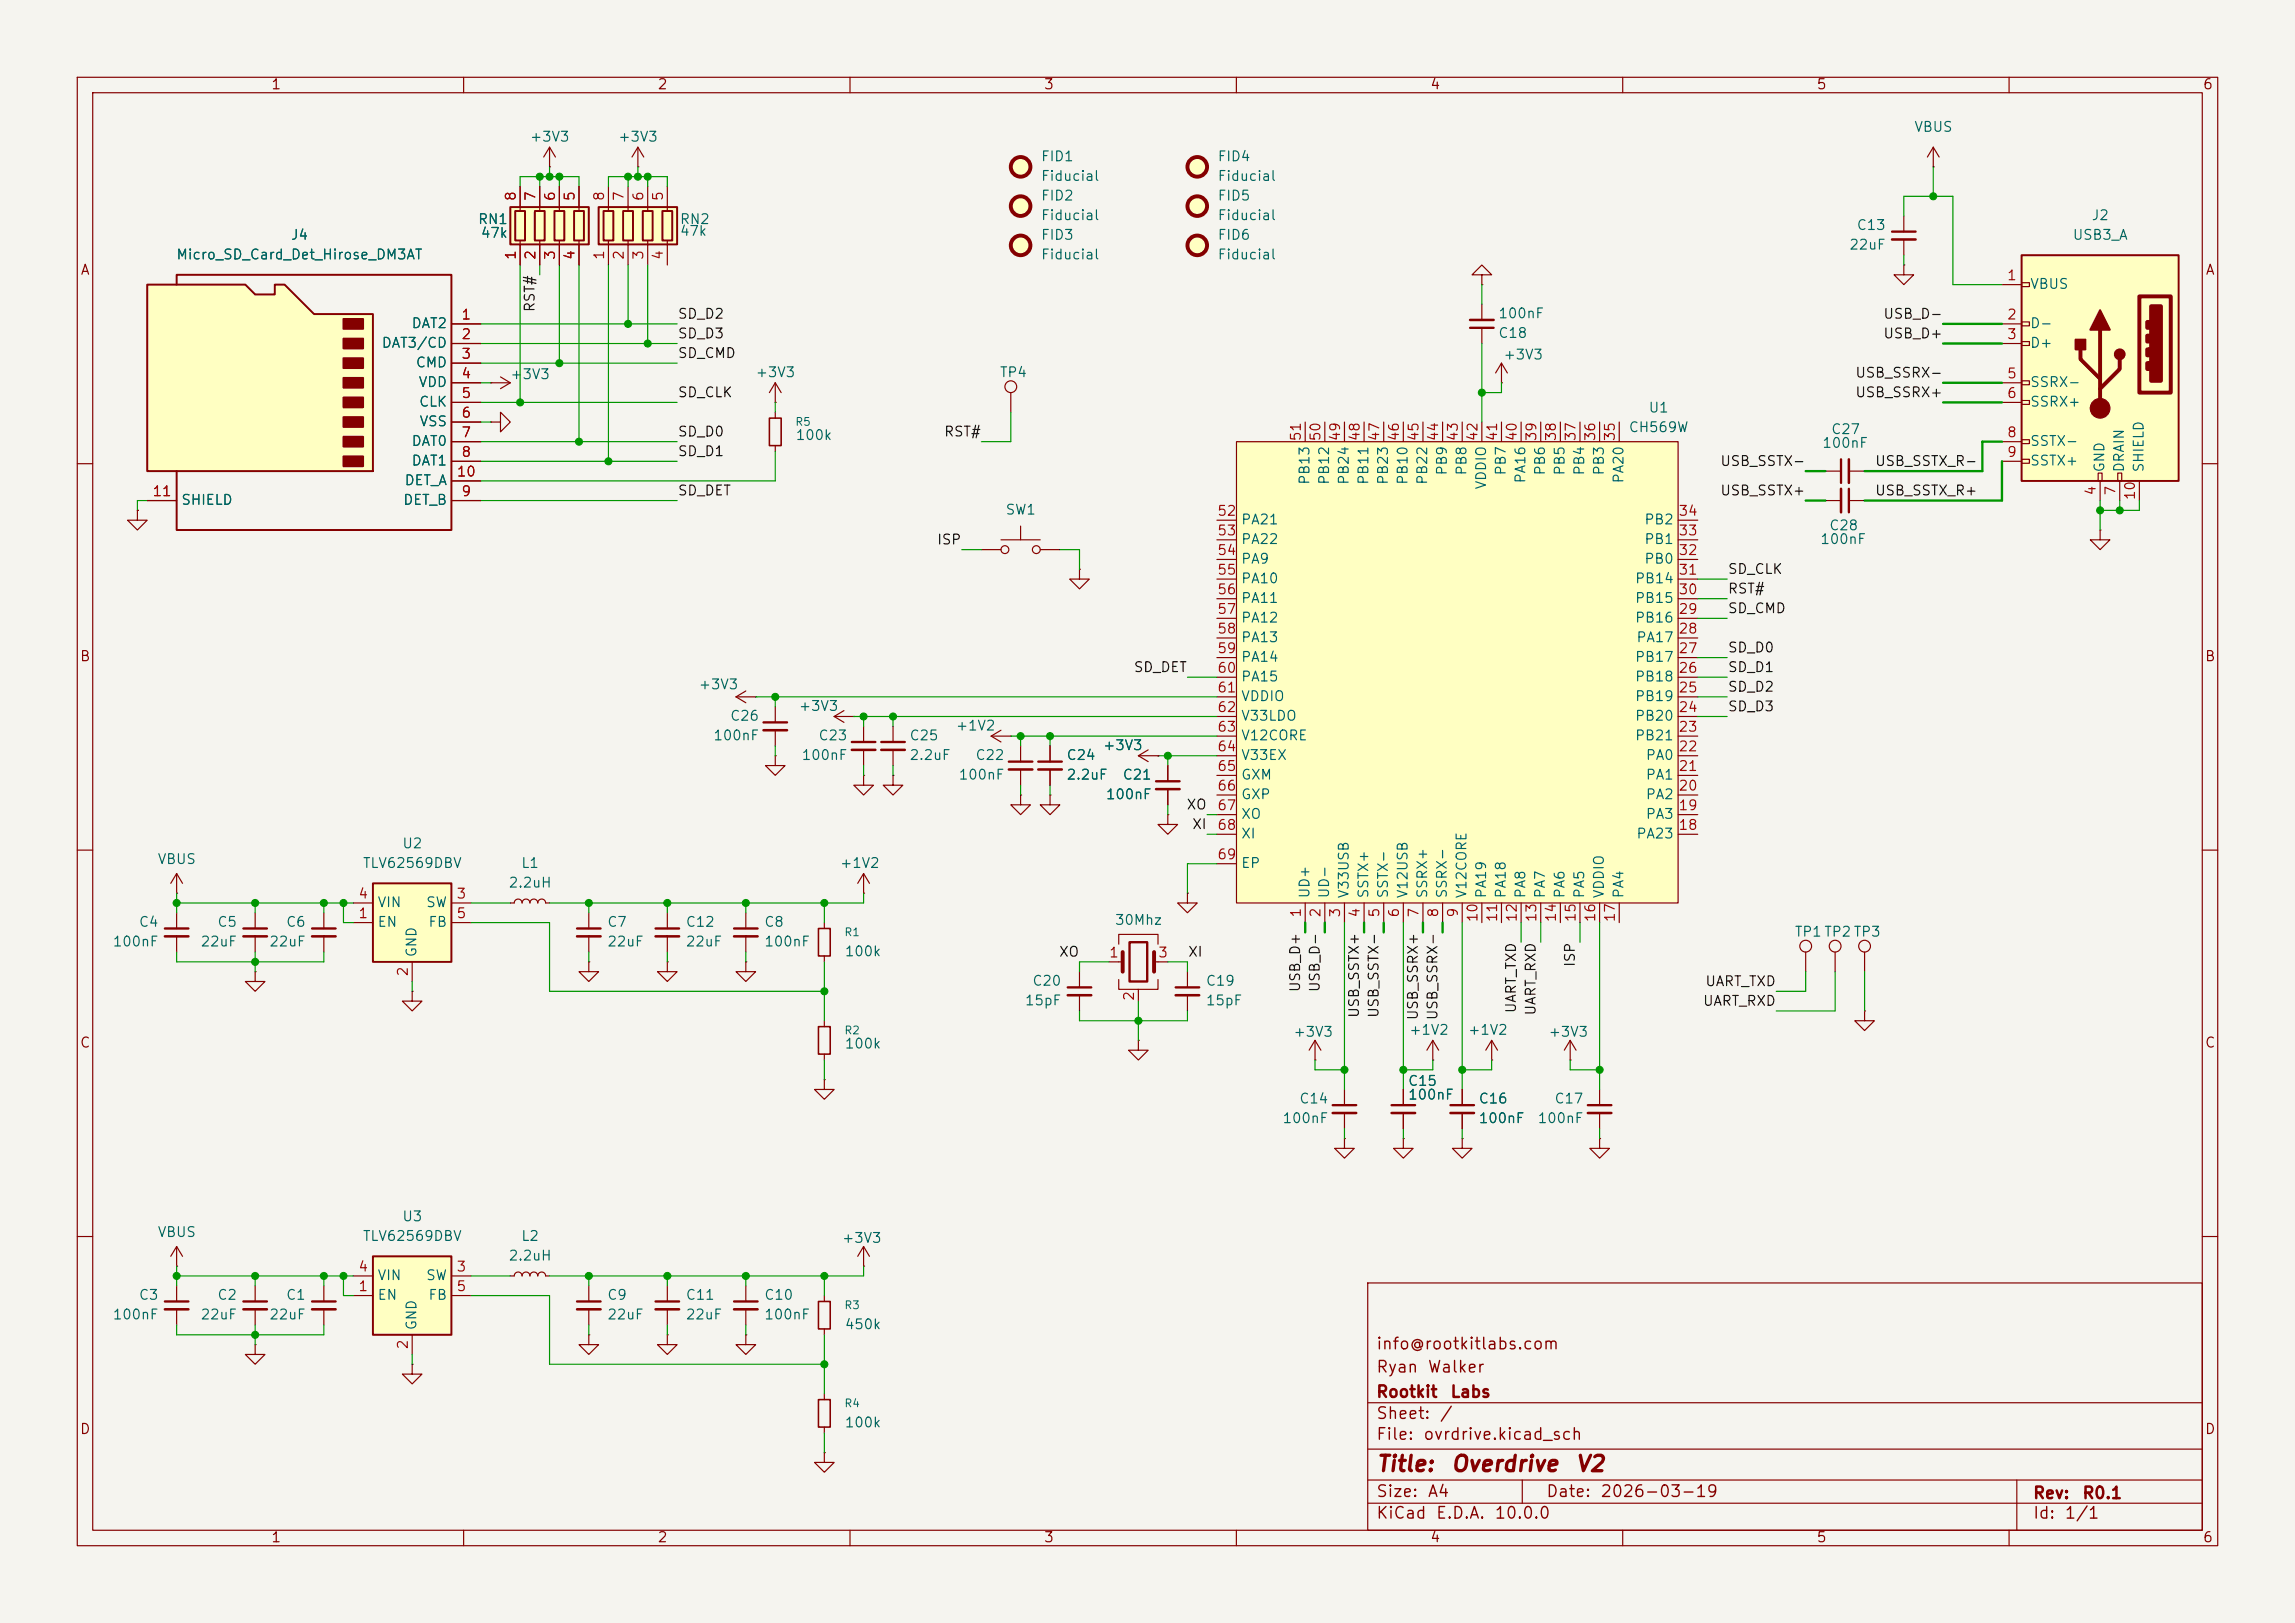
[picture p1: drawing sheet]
<svg xmlns="http://www.w3.org/2000/svg" width="297mm" height="210mm" viewBox="0 0 297 210" stroke-linecap="round" stroke-linejoin="round" font-family="sans-serif">
<defs><g id="words">
<g font-size="2" fill="#840000">
<text x="178" y="190.9">Title:</text>
<text x="187.7" y="190.9">Overdrive</text>
<text x="203.8" y="190.9">V2</text>
</g>
<g font-size="1.5" fill="#840000">
<text x="178" y="178">Ryan</text>
<text x="178" y="175">info@rootkitlabs.com</text>
<text x="184.7" y="178">Walker</text>
<text x="178" y="184">Sheet:</text>
<text x="178" y="181.2">Rootkit</text>
<text x="186.2" y="184">/</text>
<text x="187.6" y="181.2">Labs</text>
<text x="178" y="186.7">File:</text>
<text x="184.1" y="186.7">ovrdrive.kicad_sch</text>
<text x="178" y="196.9">KiCad</text>
<text x="178" y="194.1">Size:</text>
<text x="184.7" y="194.1">A4</text>
<text x="185.7" y="196.9">E.D.A.</text>
<text x="193.3" y="196.9">10.0.0</text>
<text x="200" y="194.1">Date:</text>
<text x="207" y="194.1">2026-03-19</text>
<text x="263" y="194.3">Rev:</text>
<text x="263" y="196.9">Id:</text>
<text x="267.1" y="196.9">1/1</text>
<text x="269.4" y="194.3">R0.1</text>
</g>
<g font-size="1.3" fill="#840000">
<text x="35" y="11.9">1</text>
<text x="85" y="11.9">2</text>
<text x="135" y="11.9">3</text>
<text x="185" y="11.9">4</text>
<text x="235" y="11.9">5</text>
<text x="285" y="11.9">6</text>
<text x="10.3" y="35.9">A</text>
<text x="285.3" y="35.9">A</text>
<text x="10.3" y="85.9">B</text>
<text x="285.3" y="85.9">B</text>
<text x="10.3" y="135.9">C</text>
<text x="285.3" y="135.9">C</text>
<text x="10.3" y="185.9">D</text>
<text x="285.3" y="185.9">D</text>
<text x="35" y="199.9">1</text>
<text x="85" y="199.9">2</text>
<text x="135" y="199.9">3</text>
<text x="185" y="199.9">4</text>
<text x="235" y="199.9">5</text>
<text x="285" y="199.9">6</text>
</g>
<g font-size="1.3" fill="#006464">
<text x="247.6" y="17.4">VBUS</text>
<text x="68.5" y="18.6">+3V3</text>
<text x="79.9" y="18.6">+3V3</text>
<text x="134.6" y="21.2">FID1</text>
<text x="134.6" y="23.7">Fiducial</text>
<text x="157.5" y="21.2">FID4</text>
<text x="157.5" y="23.7">Fiducial</text>
<text x="61.8" y="29.3">RN1</text>
<text x="87.9" y="29.3">RN2</text>
<text x="134.6" y="26.3">FID2</text>
<text x="134.6" y="28.8">Fiducial</text>
<text x="157.5" y="26.3">FID5</text>
<text x="157.5" y="28.8">Fiducial</text>
<text x="270.6" y="28.8">J2</text>
<text x="22.7" y="33.9">Micro_SD_Card_Det_Hirose_DM3AT</text>
<text x="37.5" y="31.3">J4</text>
<text x="62.1" y="31.1">47k</text>
<text x="87.9" y="30.8">47k</text>
<text x="134.6" y="31.3">FID3</text>
<text x="134.6" y="33.9">Fiducial</text>
<text x="157.5" y="31.3">FID6</text>
<text x="157.5" y="33.9">Fiducial</text>
<text x="239.2" y="32.6">22uF</text>
<text x="240.2" y="30.1">C13</text>
<text x="268.1" y="31.3">USB3_A</text>
<text x="193.8" y="41.5">100nF</text>
<text x="262.6" y="37.7">VBUS</text>
<text x="49.3" y="45.3">DAT3/CD</text>
<text x="53.2" y="42.8">DAT2</text>
<text x="53.7" y="47.9">CMD</text>
<text x="193.8" y="44">C18</text>
<text x="194.5" y="46.8">+3V3</text>
<text x="262.6" y="42.8">D-</text>
<text x="262.6" y="45.3">D+</text>
<text x="54.1" y="50.4">VDD</text>
<text x="54.1" y="52.9">CLK</text>
<text x="65.9" y="49.4">+3V3</text>
<text x="97.7" y="49.1">+3V3</text>
<text x="129.3" y="49.1">TP4</text>
<text x="213.3" y="53.7">U1</text>
<text x="262.6" y="50.4">SSRX-</text>
<text x="262.6" y="52.9">SSRX+</text>
<text x="53.2" y="58">DAT0</text>
<text x="54.2" y="55.5">VSS</text>
<text x="102.9" y="57.3">100k</text>
<text x="210.7" y="56.2">CH569W</text>
<text x="235.7" y="58.3">100nF</text>
<text x="236.9" y="56.5">C27</text>
<text x="262.6" y="58">SSTX-</text>
<text x="23.4" y="65.6">SHIELD</text>
<text x="52.1" y="65.6">DET_B</text>
<text x="52.3" y="63.1">DET_A</text>
<text x="53.2" y="60.6">DAT1</text>
<text x="169.8" y="62.8" transform="rotate(-90 169.8 62.8)">PB13</text>
<text x="172.3" y="62.8" transform="rotate(-90 172.3 62.8)">PB12</text>
<text x="174.9" y="62.8" transform="rotate(-90 174.9 62.8)">PB24</text>
<text x="177.4" y="62.8" transform="rotate(-90 177.4 62.8)">PB11</text>
<text x="179.9" y="62.8" transform="rotate(-90 179.9 62.8)">PB23</text>
<text x="182.5" y="62.8" transform="rotate(-90 182.5 62.8)">PB10</text>
<text x="185" y="62.8" transform="rotate(-90 185 62.8)">PB22</text>
<text x="187.6" y="61.6" transform="rotate(-90 187.6 61.6)">PB9</text>
<text x="190.1" y="61.6" transform="rotate(-90 190.1 61.6)">PB8</text>
<text x="192.6" y="63.4" transform="rotate(-90 192.6 63.4)">VDDIO</text>
<text x="195.2" y="61.6" transform="rotate(-90 195.2 61.6)">PB7</text>
<text x="197.7" y="62.6" transform="rotate(-90 197.7 62.6)">PA16</text>
<text x="200.3" y="61.6" transform="rotate(-90 200.3 61.6)">PB6</text>
<text x="202.8" y="61.6" transform="rotate(-90 202.8 61.6)">PB5</text>
<text x="205.3" y="61.6" transform="rotate(-90 205.3 61.6)">PB4</text>
<text x="207.9" y="61.6" transform="rotate(-90 207.9 61.6)">PB3</text>
<text x="210.4" y="62.6" transform="rotate(-90 210.4 62.6)">PA20</text>
<text x="262.6" y="60.6">SSTX+</text>
<text x="272.6" y="61.2" transform="rotate(-90 272.6 61.2)">GND</text>
<text x="275.2" y="61.2" transform="rotate(-90 275.2 61.2)">DRAIN</text>
<text x="277.7" y="61.2" transform="rotate(-90 277.7 61.2)">SHIELD</text>
<text x="130" y="66.9">SW1</text>
<text x="160.5" y="68.2">PA21</text>
<text x="160.5" y="70.7">PA22</text>
<text x="212.7" y="70.7">PB1</text>
<text x="212.7" y="68.2">PB2</text>
<text x="235.5" y="70.7">100nF</text>
<text x="236.6" y="68.9">C28</text>
<text x="160.5" y="73.3">PA9</text>
<text x="160.5" y="75.8">PA10</text>
<text x="211.5" y="75.8">PB14</text>
<text x="212.7" y="73.3">PB0</text>
<text x="160.5" y="78.3">PA11</text>
<text x="160.5" y="80.9">PA12</text>
<text x="160.5" y="83.4">PA13</text>
<text x="211.5" y="80.9">PB16</text>
<text x="211.5" y="78.3">PB15</text>
<text x="211.7" y="83.4">PA17</text>
<text x="90.3" y="89.5">+3V3</text>
<text x="160.5" y="86">PA14</text>
<text x="160.5" y="88.5">PA15</text>
<text x="211.5" y="88.5">PB18</text>
<text x="211.5" y="86">PB17</text>
<text x="94.4" y="93.6">C26</text>
<text x="103.3" y="92.3">+3V3</text>
<text x="123.6" y="94.8">+1V2</text>
<text x="160.5" y="91">VDDIO</text>
<text x="160.5" y="93.6">V33LDO</text>
<text x="211.5" y="93.6">PB20</text>
<text x="211.5" y="91">PB19</text>
<text x="92.2" y="96.1">100nF</text>
<text x="103.6" y="98.7">100nF</text>
<text x="105.8" y="96.1">C23</text>
<text x="117.6" y="96.1">C25</text>
<text x="117.6" y="98.7">2.2uF</text>
<text x="124" y="101.2">100nF</text>
<text x="126.1" y="98.7">C22</text>
<text x="137.9" y="98.7">C24</text>
<text x="137.9" y="101.2">2.2uF</text>
<text x="142.6" y="97.4">+3V3</text>
<text x="145.2" y="101.2">C21</text>
<text x="160.5" y="96.1">V12CORE</text>
<text x="160.5" y="98.7">V33EX</text>
<text x="160.5" y="101.2">GXM</text>
<text x="211.5" y="96.1">PB21</text>
<text x="212.9" y="101.2">PA1</text>
<text x="212.9" y="98.7">PA0</text>
<text x="143" y="103.7">100nF</text>
<text x="160.5" y="103.7">GXP</text>
<text x="160.5" y="106.3">XO</text>
<text x="212.9" y="106.3">PA3</text>
<text x="212.9" y="103.7">PA2</text>
<text x="20.3" y="112.1">VBUS</text>
<text x="46.9" y="112.6">TLV62569DBV</text>
<text x="52" y="110.1">U2</text>
<text x="67.4" y="112.6">L1</text>
<text x="108.6" y="112.6">+1V2</text>
<text x="160.5" y="108.8">XI</text>
<text x="160.5" y="112.6">EP</text>
<text x="211.7" y="108.8">PA23</text>
<text x="48.8" y="117.7">VIN</text>
<text x="55" y="117.7">SW</text>
<text x="65.7" y="115.2">2.2uH</text>
<text x="144.2" y="120">30Mhz</text>
<text x="169.8" y="116.3" transform="rotate(-90 169.8 116.3)">UD+</text>
<text x="172.3" y="116.3" transform="rotate(-90 172.3 116.3)">UD-</text>
<text x="174.9" y="116.3" transform="rotate(-90 174.9 116.3)">V33USB</text>
<text x="177.4" y="116.3" transform="rotate(-90 177.4 116.3)">SSTX+</text>
<text x="179.9" y="116.3" transform="rotate(-90 179.9 116.3)">SSTX-</text>
<text x="182.5" y="116.3" transform="rotate(-90 182.5 116.3)">V12USB</text>
<text x="185" y="116.3" transform="rotate(-90 185 116.3)">SSRX+</text>
<text x="187.6" y="116.3" transform="rotate(-90 187.6 116.3)">SSRX-</text>
<text x="190.1" y="116.3" transform="rotate(-90 190.1 116.3)">V12CORE</text>
<text x="192.6" y="116.3" transform="rotate(-90 192.6 116.3)">PA19</text>
<text x="195.2" y="116.3" transform="rotate(-90 195.2 116.3)">PA18</text>
<text x="197.7" y="116.3" transform="rotate(-90 197.7 116.3)">PA8</text>
<text x="200.3" y="116.3" transform="rotate(-90 200.3 116.3)">PA7</text>
<text x="202.8" y="116.3" transform="rotate(-90 202.8 116.3)">PA6</text>
<text x="205.3" y="116.3" transform="rotate(-90 205.3 116.3)">PA5</text>
<text x="207.9" y="116.3" transform="rotate(-90 207.9 116.3)">VDDIO</text>
<text x="210.4" y="116.3" transform="rotate(-90 210.4 116.3)">PA4</text>
<text x="14.5" y="122.8">100nF</text>
<text x="17.9" y="120.2">C4</text>
<text x="25.9" y="122.8">22uF</text>
<text x="28" y="120.2">C5</text>
<text x="34.8" y="122.8">22uF</text>
<text x="36.9" y="120.2">C6</text>
<text x="48.8" y="120.2">EN</text>
<text x="54.2" y="124" transform="rotate(-90 54.2 124)">GND</text>
<text x="55.4" y="120.2">FB</text>
<text x="78.5" y="120.2">C7</text>
<text x="78.5" y="122.8">22uF</text>
<text x="88.7" y="120.2">C12</text>
<text x="88.7" y="122.8">22uF</text>
<text x="98.8" y="120.2">C8</text>
<text x="98.8" y="122.8">100nF</text>
<text x="109.2" y="124.1">100k</text>
<text x="232.2" y="121.5">TP1 TP2 TP3</text>
<text x="132.5" y="130.4">15pF</text>
<text x="133.5" y="127.9">C20</text>
<text x="156" y="127.9">C19</text>
<text x="156" y="130.4">15pF</text>
<text x="109.2" y="136">100k</text>
<text x="167.3" y="134.5">+3V3</text>
<text x="182.3" y="134.2">+1V2</text>
<text x="189.9" y="134.2">+1V2</text>
<text x="200.3" y="134.5">+3V3</text>
<text x="168.1" y="143.1">C14</text>
<text x="182.1" y="142.6">100nF</text>
<text x="182.1" y="140.8">C15</text>
<text x="191.3" y="143.1">C16</text>
<text x="201.1" y="143.1">C17</text>
<text x="165.9" y="145.6">100nF</text>
<text x="191.3" y="145.6">100nF</text>
<text x="198.9" y="145.6">100nF</text>
<text x="20.3" y="160.4">VBUS</text>
<text x="46.9" y="160.9">TLV62569DBV</text>
<text x="52" y="158.3">U3</text>
<text x="67.4" y="160.9">L2</text>
<text x="108.9" y="161.1">+3V3</text>
<text x="48.8" y="166">VIN</text>
<text x="55" y="166">SW</text>
<text x="65.7" y="163.4">2.2uH</text>
<text x="14.5" y="171">100nF</text>
<text x="17.9" y="168.5">C3</text>
<text x="25.9" y="171">22uF</text>
<text x="28" y="168.5">C2</text>
<text x="34.8" y="171">22uF</text>
<text x="36.9" y="168.5">C1</text>
<text x="48.8" y="168.5">EN</text>
<text x="54.2" y="172.2" transform="rotate(-90 54.2 172.2)">GND</text>
<text x="55.4" y="168.5">FB</text>
<text x="78.5" y="168.5">C9</text>
<text x="78.5" y="171">22uF</text>
<text x="88.7" y="168.5">C11</text>
<text x="88.7" y="171">22uF</text>
<text x="98.8" y="171">100nF</text>
<text x="98.8" y="168.5">C10</text>
<text x="109.2" y="172.3">450k</text>
<text x="109.2" y="185">100k</text>
</g>
<g font-size="1.3" fill="#a90000">
<text x="67.1" y="26.1" transform="rotate(-90 67.1 26.1)">8</text>
<text x="69.6" y="26.1" transform="rotate(-90 69.6 26.1)">7</text>
<text x="72.1" y="26.1" transform="rotate(-90 72.1 26.1)">6</text>
<text x="74.7" y="26.1" transform="rotate(-90 74.7 26.1)">5</text>
<text x="78.5" y="26.1" transform="rotate(-90 78.5 26.1)">8</text>
<text x="81" y="26.1" transform="rotate(-90 81 26.1)">7</text>
<text x="83.6" y="26.1" transform="rotate(-90 83.6 26.1)">6</text>
<text x="86.1" y="26.1" transform="rotate(-90 86.1 26.1)">5</text>
<text x="67.1" y="33.7" transform="rotate(-90 67.1 33.7)">1</text>
<text x="69.6" y="33.7" transform="rotate(-90 69.6 33.7)">2</text>
<text x="72.1" y="33.7" transform="rotate(-90 72.1 33.7)">3</text>
<text x="74.7" y="33.7" transform="rotate(-90 74.7 33.7)">4</text>
<text x="78.5" y="33.7" transform="rotate(-90 78.5 33.7)">1</text>
<text x="81" y="33.7" transform="rotate(-90 81 33.7)">2</text>
<text x="83.6" y="33.7" transform="rotate(-90 83.6 33.7)">3</text>
<text x="86.1" y="33.7" transform="rotate(-90 86.1 33.7)">4</text>
<text x="59.6" y="41.7">1</text>
<text x="259.6" y="36.6">1</text>
<text x="259.6" y="41.7">2</text>
<text x="59.6" y="44.2">2</text>
<text x="59.6" y="46.7">3</text>
<text x="259.6" y="44.2">3</text>
<text x="59.6" y="49.3">4</text>
<text x="59.6" y="51.8">5</text>
<text x="259.6" y="49.3">5</text>
<text x="259.6" y="51.8">6</text>
<text x="59.6" y="54.4">6</text>
<text x="59.6" y="56.9">7</text>
<text x="59.6" y="59.4">8</text>
<text x="168.7" y="57.2" transform="rotate(-90 168.7 57.2)">51</text>
<text x="171.2" y="57.2" transform="rotate(-90 171.2 57.2)">50</text>
<text x="173.7" y="57.2" transform="rotate(-90 173.7 57.2)">49</text>
<text x="176.3" y="57.2" transform="rotate(-90 176.3 57.2)">48</text>
<text x="178.8" y="57.2" transform="rotate(-90 178.8 57.2)">47</text>
<text x="181.4" y="57.2" transform="rotate(-90 181.4 57.2)">46</text>
<text x="183.9" y="57.2" transform="rotate(-90 183.9 57.2)">45</text>
<text x="186.4" y="57.2" transform="rotate(-90 186.4 57.2)">44</text>
<text x="189" y="57.2" transform="rotate(-90 189 57.2)">43</text>
<text x="191.5" y="57.2" transform="rotate(-90 191.5 57.2)">42</text>
<text x="194.1" y="57.2" transform="rotate(-90 194.1 57.2)">41</text>
<text x="196.6" y="57.2" transform="rotate(-90 196.6 57.2)">40</text>
<text x="199.1" y="57.2" transform="rotate(-90 199.1 57.2)">39</text>
<text x="201.7" y="57.2" transform="rotate(-90 201.7 57.2)">38</text>
<text x="204.2" y="57.2" transform="rotate(-90 204.2 57.2)">37</text>
<text x="206.8" y="57.2" transform="rotate(-90 206.8 57.2)">36</text>
<text x="209.3" y="57.2" transform="rotate(-90 209.3 57.2)">35</text>
<text x="259.6" y="56.9">8</text>
<text x="259.6" y="59.4">9</text>
<text x="19.6" y="64.5">11</text>
<text x="59" y="62">10</text>
<text x="59.6" y="64.5">9</text>
<text x="271.5" y="64.2" transform="rotate(-90 271.5 64.2)">4</text>
<text x="274.1" y="64.2" transform="rotate(-90 274.1 64.2)">7</text>
<text x="276.6" y="64.8" transform="rotate(-90 276.6 64.8)">10</text>
<text x="157.4" y="67.1">52</text>
<text x="157.4" y="69.6">53</text>
<text x="217.1" y="69.6">33</text>
<text x="217.1" y="67.1">34</text>
<text x="157.4" y="72.1">54</text>
<text x="157.4" y="74.7">55</text>
<text x="157.4" y="77.2">56</text>
<text x="217.1" y="77.2">30</text>
<text x="217.1" y="74.7">31</text>
<text x="217.1" y="72.1">32</text>
<text x="157.4" y="79.8">57</text>
<text x="157.4" y="82.3">58</text>
<text x="217.1" y="82.3">28</text>
<text x="217.1" y="79.8">29</text>
<text x="157.4" y="84.8">59</text>
<text x="157.4" y="87.4">60</text>
<text x="157.4" y="89.9">61</text>
<text x="217.1" y="89.9">25</text>
<text x="217.1" y="87.4">26</text>
<text x="217.1" y="84.8">27</text>
<text x="157.4" y="92.5">62</text>
<text x="157.4" y="95">63</text>
<text x="217.1" y="95">23</text>
<text x="217.1" y="92.5">24</text>
<text x="157.4" y="97.5">64</text>
<text x="157.4" y="100.1">65</text>
<text x="217.1" y="100.1">21</text>
<text x="217.1" y="97.5">22</text>
<text x="157.4" y="102.6">66</text>
<text x="157.4" y="105.2">67</text>
<text x="157.4" y="107.7">68</text>
<text x="217.1" y="107.7">18</text>
<text x="217.1" y="105.2">19</text>
<text x="217.1" y="102.6">20</text>
<text x="157.4" y="111.5">69</text>
<text x="46.3" y="119.1">1</text>
<text x="46.3" y="116.6">4</text>
<text x="59" y="116.6">3</text>
<text x="59" y="119.1">5</text>
<text x="168.7" y="118.8" transform="rotate(-90 168.7 118.8)">1</text>
<text x="171.2" y="118.8" transform="rotate(-90 171.2 118.8)">2</text>
<text x="173.7" y="118.8" transform="rotate(-90 173.7 118.8)">3</text>
<text x="176.3" y="118.8" transform="rotate(-90 176.3 118.8)">4</text>
<text x="178.8" y="118.8" transform="rotate(-90 178.8 118.8)">5</text>
<text x="181.4" y="118.8" transform="rotate(-90 181.4 118.8)">6</text>
<text x="183.9" y="118.8" transform="rotate(-90 183.9 118.8)">7</text>
<text x="186.4" y="118.8" transform="rotate(-90 186.4 118.8)">8</text>
<text x="189" y="118.8" transform="rotate(-90 189 118.8)">9</text>
<text x="191.5" y="119.4" transform="rotate(-90 191.5 119.4)">10</text>
<text x="194.1" y="119.4" transform="rotate(-90 194.1 119.4)">11</text>
<text x="196.6" y="119.4" transform="rotate(-90 196.6 119.4)">12</text>
<text x="199.1" y="119.4" transform="rotate(-90 199.1 119.4)">13</text>
<text x="201.7" y="119.4" transform="rotate(-90 201.7 119.4)">14</text>
<text x="204.2" y="119.4" transform="rotate(-90 204.2 119.4)">15</text>
<text x="206.8" y="119.4" transform="rotate(-90 206.8 119.4)">16</text>
<text x="209.3" y="119.4" transform="rotate(-90 209.3 119.4)">17</text>
<text x="143.4" y="124.2">1</text>
<text x="149.8" y="124.2">3</text>
<text x="53.1" y="126.4" transform="rotate(-90 53.1 126.4)">2</text>
<text x="147.1" y="129.6" transform="rotate(-90 147.1 129.6)">2</text>
<text x="46.3" y="167.4">1</text>
<text x="46.3" y="164.8">4</text>
<text x="59" y="164.8">3</text>
<text x="59" y="167.4">5</text>
<text x="53.1" y="174.7" transform="rotate(-90 53.1 174.7)">2</text>
</g>
<g font-size="1.3" fill="#0f0f0f">
<text x="69.5" y="40.5" transform="rotate(-90 69.5 40.5)">RST#</text>
<text x="87.6" y="41.6">SD_D2</text>
<text x="243.6" y="41.6">USB_D-</text>
<text x="87.6" y="44.1">SD_D3</text>
<text x="87.6" y="46.6">SD_CMD</text>
<text x="243.6" y="44.1">USB_D+</text>
<text x="87.6" y="51.7">SD_CLK</text>
<text x="240" y="49.2">USB_SSRX-</text>
<text x="240" y="51.7">USB_SSRX+</text>
<text x="87.6" y="59.3">SD_D1</text>
<text x="87.6" y="56.8">SD_D0</text>
<text x="122.1" y="56.8">RST#</text>
<text x="87.6" y="64.4">SD_DET</text>
<text x="222.5" y="64.4">USB_SSTX+</text>
<text x="222.5" y="60.6">USB_SSTX-</text>
<text x="242.6" y="60.6">USB_SSTX_R-</text>
<text x="242.6" y="64.4">USB_SSTX_R+</text>
<text x="121.2" y="70.8">ISP</text>
<text x="223.5" y="74.6">SD_CLK</text>
<text x="223.5" y="77.1">RST#</text>
<text x="223.5" y="79.7">SD_CMD</text>
<text x="146.6" y="87.3">SD_DET</text>
<text x="223.5" y="89.8">SD_D2</text>
<text x="223.5" y="84.7">SD_D0</text>
<text x="223.5" y="87.3">SD_D1</text>
<text x="223.5" y="92.4">SD_D3</text>
<text x="153.5" y="105.1">XO</text>
<text x="154.2" y="107.6">XI</text>
<text x="137" y="124.1">XO</text>
<text x="153.7" y="124.1">XI</text>
<text x="204.1" y="125.2" transform="rotate(-90 204.1 125.2)">ISP</text>
<text x="168.6" y="128.5" transform="rotate(-90 168.6 128.5)">USB_D+</text>
<text x="171.1" y="128.5" transform="rotate(-90 171.1 128.5)">USB_D-</text>
<text x="176.2" y="131.8" transform="rotate(-90 176.2 131.8)">USB_SSTX+</text>
<text x="178.7" y="131.8" transform="rotate(-90 178.7 131.8)">USB_SSTX-</text>
<text x="196.5" y="131.2" transform="rotate(-90 196.5 131.2)">UART_TXD</text>
<text x="199" y="131.5" transform="rotate(-90 199 131.5)">UART_RXD</text>
<text x="220.3" y="130.5">UART_RXD</text>
<text x="220.6" y="127.9">UART_TXD</text>
<text x="183.8" y="132.1" transform="rotate(-90 183.8 132.1)">USB_SSRX+</text>
<text x="186.3" y="132.1" transform="rotate(-90 186.3 132.1)">USB_SSRX-</text>
</g>
<g font-size="1" fill="#006464">
<text x="102.8" y="55.3">R5</text>
<text x="109.2" y="121.4">R1</text>
<text x="109.2" y="134.1">R2</text>
<text x="109.2" y="169.6">R3</text>
<text x="109.2" y="182.3">R4</text>
</g>
</g></defs>
<path d="M0 0h297v210h-297z" fill="#f5f4ef" stroke="#f5f4ef" stroke-width=".13"/>
<g fill="none" stroke="#840000" stroke-width=".15">
<path d="M10 10h277v190h-277zM12 12h273v186h-273zM60 10v2M110 10v2M160 10v2M210 10v2M260 10v2M10 60h2M285 60h2M10 110h2M76.2 118.1v2M285 110h2"/>
<path d="M76.2 121.2v2M10 160h2M96.5 172.7v1.3h1.3l-1.3 1.3-1.3-1.3h1.3M96.5 172.7h.1M96.5 166.4v2M96.5 169.4v2.1M177 166h108v32h-108zM285 160h2M60 198v2M110 198v2M160 198v2M177 194.5h108"/>
<path d="M177 191.5h108M177 187.5h108M177 181.5h108M197 191.5v3M210 198v2M260 198v2M261 191.5v6.5"/>
</g>
<path d="M74.7 120.1h3M95 168.4h3" fill="none" stroke="#840000" stroke-width=".3"/>
<path d="M74.7 121.2h3M95 169.4h3" fill="none" stroke="#840000" stroke-width=".33"/>
<path d="M77.5 26.8h10.1v4.8h-10.1z" fill="#ffffc2"/>
<path d="M77.5 26.8h10.1v4.8h-10.1zM78.1 27.3h1.3v3.8h-1.3zM80.6 27.3h1.3v3.8h-1.3zM83.2 27.3h1.3v3.8h-1.3zM85.7 27.3h1.3v3.8h-1.3z" fill="none" stroke="#840000" stroke-width=".25"/>
<path d="M78.7 24.1v3.2M78.7 31.1v3.2M81.3 24.1v3.2M81.3 31.1v3.2M83.8 24.1v3.2M83.8 31.1v3.2M86.4 24.1v3.2M86.4 31.1v3.2M53.3 128.3v1.2h1.3l-1.3 1.3-1.2-1.3h1.2M53.3 128.3h.1M153.7 125.7v2.1M153.7 128.8v2" fill="none" stroke="#840000" stroke-width=".15"/>
<path d="M152.1 127.8h3.1" fill="none" stroke="#840000" stroke-width=".3"/>
<path d="M152.1 128.8h3.1" fill="none" stroke="#840000" stroke-width=".33"/>
<path d="M48.3 162.6h10.1v10.1h-10.1z" fill="#ffffc2"/>
<path d="M48.3 162.6h10.1v10.1h-10.1z" fill="none" stroke="#840000" stroke-width=".25"/>
<g fill="none" stroke="#840000" stroke-width=".15">
<path d="M71.1 19.1l-.7 1.2M71.1 19.1l.8 1.2M71.1 19.1v2.5M82.5 19.1l-.7 1.2M82.5 19.1l.8 1.2M82.5 19.1v2.5M71.1 21.6h.1M82.5 21.6h.1M191.8 35.6h1.2l-1.2-1.3-1.3 1.3h1.3v1.2M191.8 36.8h.1M191.8 39.4v2M191.8 42.4v2.1"/>
<path d="M194.3 49.5h.1M194.3 47l.8 1.3M194.3 47l-.8 1.3M194.3 47v2.5M127 71.1h2.5M129.5 69.9h5.1M132.1 68.1v1.8M134.6 71.1h2.6M236.2 64.8h2.1M236.2 61h2.1M239.3 64.8h2M239.3 61h2"/>
<path d="M100.3 97.8v1.3h-1.2l1.2 1.2 1.3-1.2h-1.3M100.3 97.8h.1M86.4 118.1v2M96.5 118.1v2M153.7 115.6v1.2h1.2l-1.2 1.3-1.3-1.3h1.3M153.7 115.6h.1M76.2 124.5v1.2h1.3l-1.3 1.3-1.3-1.3h1.3M76.2 124.5h.1M86.4 124.5v1.2h1.2l-1.2 1.3-1.3-1.3h1.3M86.4 124.5h.1M86.4 121.2v2M96.5 124.5v1.2h1.3l-1.3 1.3-1.3-1.3h1.3"/>
<path d="M96.5 124.5h.1M96.5 121.2v2M45.7 167.6h2.6M45.7 165.1h2.6M53.3 172.7v2.6M58.4 167.6h2.6M58.4 165.1h2.6M66 165.1h.5a.51 .51 0 0 1 .6-.5 .51 .51 0 0 1 .5 .5 .51 .51 0 0 1 .5-.5 .51 .51 0 0 1 .5 .5 .51 .51 0 0 1 .5-.5 .51 .51 0 0 1 .5 .5 .51 .51 0 0 1 .5-.5 .51 .51 0 0 1 .5 .5h.5M76.2 172.7v1.3h1.3l-1.3 1.3-1.3-1.3h1.3M76.2 172.7h.1M86.4 166.4v2M86.4 169.4v2.1"/>
<circle cx="130" cy="71.1" r=".51"/>
<circle cx="134.1" cy="71.1" r=".51"/>
</g>
<path d="M190.2 42.4h3.1M238.3 59.4v3.1M239.3 63.2v3.1M84.8 120.1h3.1M95 120.1h3M84.8 168.4h3.1" fill="none" stroke="#840000" stroke-width=".3"/>
<path d="M190.2 41.4h3.1M239.3 59.4v3.1M238.3 63.2v3.1M84.8 121.2h3.1M95 121.2h3M84.8 169.4h3.1" fill="none" stroke="#840000" stroke-width=".33"/>
<path d="M66 26.8h10.2v4.8h-10.2z" fill="#ffffc2"/>
<path d="M66 26.8h10.2v4.8h-10.2zM66.7 27.3h1.2v3.8h-1.2zM69.2 27.3h1.3v3.8h-1.3zM71.8 27.3h1.2v3.8h-1.2zM74.3 27.3h1.3v3.8h-1.3z" fill="none" stroke="#840000" stroke-width=".25"/>
<g fill="none" stroke="#840000" stroke-width=".15">
<path d="M67.3 24.1v3.2M67.3 31.1v3.2M69.8 24.1v3.2M69.8 31.1v3.2M72.4 24.1v3.2M72.4 31.1v3.2M74.9 24.1v3.2M74.9 31.1v3.2M139.7 73.7v1.2h1.3l-1.3 1.3-1.3-1.3h1.3M139.7 73.7h.1M107.9 92.7l1.3 .8M107.9 92.7h2.6"/>
<path d="M109.2 91.9l-1.3 .8M110.5 92.7h.1M111.8 94v2M111.8 97v2.1M115.6 94v2M115.6 97v2.1M128.3 95.3l1.2 .7M128.3 95.3h2.5M129.5 94.5l-1.2 .8M130.8 95.3h.1M132.1 96.5v2.1M132.1 99.6v2"/>
<path d="M135.9 96.5v2.1M135.9 99.6v2M147.3 97.8l1.3 .8M147.3 97.8h2.6M148.6 97l-1.3 .8M149.9 97.8h.1M151.1 99.1v2M22.9 118.1v2M33 118.1v2M41.9 118.1v2M106.7 119.4v.7M111.8 100.3v1.3h-1.3l1.3 1.3 1.2-1.3h-1.2"/>
<path d="M111.8 100.3h.1M111.8 115.6h.1M111.8 113v2.6M111.8 113l-.8 1.3M111.8 113l.7 1.3M115.6 100.3v1.3h1.2l-1.2 1.3-1.3-1.3h1.3M115.6 100.3h.1M132.1 102.9v1.2h1.2l-1.2 1.3-1.3-1.3h1.3M132.1 102.9h.1M135.9 102.9v1.2h1.3l-1.3 1.3-1.3-1.3h1.3M135.9 102.9h.1M151.1 105.4v1.3h1.3l-1.3 1.3-1.2-1.3h1.2"/>
<path d="M151.1 105.4h.1M151.1 102.1v2M22.9 121.2v2M33 125.7v1.3h1.3l-1.3 1.3-1.3-1.3h1.3M33 125.7h.1M33 121.2v2M41.9 121.2v2M106.7 139.7v1.3h1.2l-1.2 1.2-1.3-1.2h1.3M106.7 139.7h.1M106.7 123.7v.8M106.7 132.1v.7M106.7 136.4v.8"/>
<path d="M139.7 125.7v2.1M139.7 128.8v2M143.5 124.5h1.8M144.8 122.2v-1.3h5.1v1.3M144.8 126.7v1.3h5.1v-1.3M147.3 134.6v1.3h1.3l-1.3 1.3-1.3-1.3h1.3M147.3 134.6h.1M147.3 128v1.5M149.4 124.5h1.7M203.2 137.2h.1M203.2 134.6l-.8 1.3M203.2 134.6l.8 1.3"/>
<path d="M203.2 134.6v2.6M233.7 123.2v2.5M237.5 123.2v2.5M241.3 130.8v1.3h1.3l-1.3 1.3-1.3-1.3h1.3M241.3 130.8h.1M241.3 123.2v2.5M207 141v2M207 144v2.1M22.9 163.8h.1M22.9 161.3l-.8 1.3M22.9 161.3l.7 1.3M22.9 161.3v2.5"/>
<path d="M22.9 166.4v2M22.9 169.4v2.1M33 174v1.3h1.3l-1.3 1.2-1.3-1.2h1.3M33 174h.1M33 166.4v2M33 169.4v2.1M41.9 166.4v2M41.9 169.4v2.1M53.3 176.5v1.3h1.3l-1.3 1.3-1.2-1.3h1.2M53.3 176.5h.1M76.2 166.4v2M76.2 169.4v2.1"/>
<path d="M86.4 172.7v1.3h1.2l-1.2 1.3-1.3-1.3h1.3M86.4 172.7h.1M106.7 167.6v.8M106.7 172v.7M111.8 163.8h.1M111.8 161.3l-.8 1.3M111.8 161.3l.7 1.3M111.8 161.3v2.5M106.7 188v1.2h1.2l-1.2 1.3-1.3-1.3h1.3M106.7 188h.1M106.7 180.3v.8M106.7 184.7v.7"/>
<circle cx="233.7" cy="122.4" r=".76"/>
<circle cx="237.5" cy="122.4" r=".76"/>
<circle cx="241.3" cy="122.4" r=".76"/>
</g>
<g fill="none" stroke="#840000" stroke-width=".3">
<path d="M110.2 96h3.1M114 96h3.1M130.6 98.6h3M134.4 98.6h3M149.6 101.1h3.1M21.3 120.1h3.1M31.5 120.1h3M40.4 120.1h3M138.2 127.8h3M146.2 121.9h2.3v5.1h-2.3zM205.5 143h3M21.3 168.4h3.1"/>
<path d="M31.5 168.4h3M40.4 168.4h3M74.7 168.4h3"/>
</g>
<g fill="none" stroke="#840000" stroke-width=".33">
<path d="M110.2 97h3.1M114 97h3.1M130.6 99.6h3M134.4 99.6h3M149.6 102.1h3.1M21.3 121.2h3.1M31.5 121.2h3M40.4 121.2h3M138.2 128.8h3M205.5 144h3M21.3 169.4h3.1M31.5 169.4h3"/>
<path d="M40.4 169.4h3M74.7 169.4h3"/>
</g>
<path d="M105.9 132.8h1.5v3.6h-1.5zM105.9 120.1h1.5v3.6h-1.5zM105.9 168.4h1.5v3.6h-1.5zM105.9 181.1h1.5v3.6h-1.5z" fill="none" stroke="#840000" stroke-width=".2"/>
<g fill="none" stroke="#840000" stroke-width=".51">
<path d="M145.3 123.2v2.5M149.4 123.2v2.5"/>
<circle cx="154.9" cy="31.7" r="1.27"/>
</g>
<circle cx="154.9" cy="31.7" r="1.27" fill="#ffffc2" stroke="#ffffc2" stroke-width=".13"/>
<path d="M19 36.8h12.7l1.3 1.3h2.6v-1.3h1.2l3.8 3.8h7.7v20.4h-29.3z" fill="#ffffc2"/>
<path d="M19 36.8h12.7l1.3 1.3h2.6v-1.3h1.2l3.8 3.8h7.7v20.4h-29.3zM22.9 36.8v-1.2h35.5v33h-35.5v-7.6" fill="none" stroke="#840000" stroke-width=".25"/>
<g fill="#840000" stroke="#840000" stroke-width=".25">
<path d="M44.4 41.3h2.6v1.2h-2.6z"/>
<path d="M44.4 43.8h2.6v1.3h-2.6z"/>
<path d="M44.4 46.4h2.6v1.2h-2.6z"/>
<path d="M44.4 48.9h2.6v1.3h-2.6z"/>
<path d="M44.4 51.4h2.6v1.3h-2.6z"/>
<path d="M44.4 54h2.6v1.2h-2.6z"/>
<path d="M44.4 56.5h2.6v1.3h-2.6z"/>
<path d="M44.4 59.1h2.6v1.2h-2.6z"/>
</g>
<g fill="none" stroke="#840000" stroke-width=".15">
<path d="M250.2 19.1l.8 1.2M250.2 19.1l-.8 1.2M250.2 19.1v2.5M250.2 21.6h.1M58.4 41.9h3.8M58.4 44.5h3.8M58.4 47h3.8M58.4 49.5h3.8M58.4 52.1h3.8M58.4 54.6h3.8M58.4 57.2h3.8M58.4 59.7h3.8"/>
<path d="M19 64.8h3.9M58.4 64.8h3.8M58.4 62.2h3.8"/>
</g>
<path d="M261.6 33h20.3v29.2h-20.3z" fill="#ffffc2"/>
<path d="M276.9 38.4h4v12.4h-4zM269.2 45.2v1.3l2.6 2.5M271.8 42.7v10.1M274.3 46.5v1.3l-2.5 2.5M277.9 41.7h.2v.7h-.2zM277.9 43.4h.2v.8h-.2zM277.9 45.2h.2v.8h-.2zM277.9 47h.2v.8h-.2z" fill="none" stroke="#840000" stroke-width=".51"/>
<path d="M278.4 39.6h1.3v9.7h-1.3z" fill="#840000" stroke="#840000" stroke-width=".51"/>
<g fill="none" stroke="#840000" stroke-width=".15">
<path d="M259.1 36.8h2.5M261.6 36.6h1v.5h-1zM259.1 41.9h2.5M259.1 44.5h2.5M259.1 49.5h2.5M259.1 52.1h2.5M259.1 57.2h2.5M259.1 59.7h2.5M261.6 41.7h1v.5h-1zM261.6 44.2h1v.5h-1zM261.6 49.3h1v.5h-1zM261.6 51.8h1v.5h-1z"/>
<path d="M261.6 56.9h1v.5h-1zM261.6 59.4h1v.5h-1zM271.5 61.2h.5v1h-.5zM271.8 62.2v2.6M274.1 61.2h.5v1h-.5zM274.3 62.2v2.6M276.9 62.2v2.6M66 116.8h.5a.51 .51 0 0 1 .6-.5 .51 .51 0 0 1 .5 .5 .51 .51 0 0 1 .5-.5 .51 .51 0 0 1 .5 .5 .51 .51 0 0 1 .5-.5 .51 .51 0 0 1 .5 .5 .51 .51 0 0 1 .5-.5 .51 .51 0 0 1 .5 .5h.5M189.2 147.3v1.3h-1.2l1.2 1.3 1.3-1.3h-1.3M189.2 147.3h.1M189.2 141v2M189.2 144v2.1"/>
<path d="M207 147.3v1.3h1.3l-1.3 1.3-1.3-1.3h1.3M207 147.3h.1"/>
</g>
<path d="M261.6 33h20.3v29.2h-20.3z" fill="none" stroke="#840000" stroke-width=".25"/>
<g fill="#840000" stroke="#840000" stroke-width=".25">
<path d="M271.8 40.1l1.2 2.6h-2.5z"/>
<path d="M268.6 43.9h1.3v1.3h-1.3z"/>
<circle cx="274.3" cy="45.8" r=".63"/>
</g>
<circle cx="271.8" cy="52.8" r="1.27" fill="#840000" stroke="#840000" stroke-width=".15"/>
<path d="M187.7 143h3.1" fill="none" stroke="#840000" stroke-width=".3"/>
<path d="M187.7 144h3.1" fill="none" stroke="#840000" stroke-width=".33"/>
<path d="M48.3 114.3h10.1v10.2h-10.1z" fill="#ffffc2"/>
<path d="M48.3 114.3h10.1v10.2h-10.1z" fill="none" stroke="#840000" stroke-width=".25"/>
<g fill="none" stroke="#840000" stroke-width=".15">
<path d="M17.8 66v1.3h1.2l-1.2 1.3-1.3-1.3h1.3M17.8 66h.1M22.9 115.6h.1M22.9 113l-.8 1.3M22.9 113l.7 1.3M22.9 113v2.6M45.7 119.4h2.6M45.7 116.8h2.6M58.4 119.4h2.6M58.4 116.8h2.6M53.3 124.5v2.5M170.2 137.2h.1"/>
<path d="M170.2 134.6l-.8 1.3M170.2 134.6l.7 1.3M170.2 134.6v2.6M193 137.2h.1M193 134.6l-.7 1.3M193 134.6l.8 1.3M193 134.6v2.6M174 147.3v1.3h1.3l-1.3 1.3-1.3-1.3h1.3M174 147.3h.1M174 141v2M174 144v2.1"/>
</g>
<path d="M172.5 143h3" fill="none" stroke="#840000" stroke-width=".3"/>
<path d="M172.5 144h3" fill="none" stroke="#840000" stroke-width=".33"/>
<path d="M160 57.2h57.2v59.6h-57.2z" fill="#ffffc2"/>
<g fill="none" stroke="#840000" stroke-width=".15">
<path d="M67.3 24.1v2.6M67.3 31.8v2.5M69.8 24.1v2.6M69.8 31.8v2.5M72.4 24.1v2.6M72.4 31.8v2.5M74.9 24.1v2.6M74.9 31.8v2.5M246.4 34.3v1.3h-1.3l1.3 1.2 1.2-1.2h-1.2M246.4 34.3h.1M246.4 27.9v2.1M246.4 31v2"/>
<path d="M58.4 49.5h3.8M58.4 41.9h3.8M58.4 44.5h3.8M58.4 47h3.8M58.4 52.1h3.8M58.4 54.6h3.8M58.4 57.2h3.8M58.4 59.7h3.8M63.5 49.5h.1M63.5 54.6h1.3v-1.3l1.2 1.3-1.2 1.3v-1.3M63.5 54.6h.1M63.5 49.5h2.5"/>
<path d="M64.8 48.8l1.2 .7M66 49.5l-1.2 .8M100.3 52.1h.1M100.3 49.5v2.6M100.3 53.3v.8M100.3 57.7v.7M100.3 49.5l-.7 1.3M100.3 49.5l.8 1.3M130.8 50.8v2.5M160 57.2h57.2v59.6h-57.2zM168.9 54.6v2.6M171.4 54.6v2.6"/>
<path d="M174 54.6v2.6M176.5 54.6v2.6M179.1 54.6v2.6M181.6 54.6v2.6M184.1 54.6v2.6M186.7 54.6v2.6M189.2 54.6v2.6M191.8 54.6v2.6M194.3 54.6v2.6M196.8 54.6v2.6M199.4 54.6v2.6M201.9 54.6v2.6"/>
<path d="M204.5 54.6v2.6M207 54.6v2.6M209.5 54.6v2.6M17.8 66h.1M19 64.8h3.9M58.4 64.8h3.8M58.4 62.2h3.8M157.5 77.5h2.5M157.5 74.9h2.5M157.5 72.4h2.5M157.5 69.9h2.5M157.5 67.3h2.5"/>
<path d="M217.2 77.5h2.5M217.2 74.9h2.5M217.2 72.4h2.5M217.2 69.9h2.5M217.2 67.3h2.5M271.8 68.6v1.3h-1.3l1.3 1.2 1.2-1.2h-1.2M271.8 68.6h.1M95.2 90.2h2.6M95.2 90.2l1.3 .7M96.5 89.4l-1.3 .8M97.8 90.2h.1M100.3 91.4v2.1"/>
<path d="M100.3 94.5v2M135.9 96.5v2.1M135.9 99.6v2M149.9 97.8h.1M151.1 99.1v2M157.5 97.8h2.5M157.5 95.3h2.5M157.5 92.7h2.5M157.5 90.2h2.5M157.5 87.6h2.5M157.5 85.1h2.5M157.5 82.6h2.5"/>
<path d="M157.5 80h2.5M217.2 97.8h2.5M217.2 95.3h2.5M217.2 92.7h2.5M217.2 90.2h2.5M217.2 87.6h2.5M217.2 85.1h2.5M217.2 82.6h2.5M217.2 80h2.5M151.1 102.1v2M157.5 108h2.5M157.5 105.4h2.5"/>
<path d="M157.5 102.9h2.5M157.5 100.3h2.5M157.5 111.8h2.5M168.9 116.8v2.6M171.4 116.8v2.6M174 116.8v2.6M176.5 116.8v2.6M179.1 116.8v2.6M181.6 116.8v2.6M184.1 116.8v2.6M186.7 116.8v2.6M189.2 116.8v2.6"/>
<path d="M191.8 116.8v2.6M194.3 116.8v2.6M196.8 116.8v2.6M199.4 116.8v2.6M201.9 116.8v2.6M204.5 116.8v2.6M207 116.8v2.6M209.5 116.8v2.6M217.2 108h2.5M217.2 105.4h2.5M217.2 102.9h2.5M217.2 100.3h2.5"/>
<path d="M185.4 137.2h.1M185.4 134.6l-.7 1.3M185.4 134.6l.8 1.3M185.4 134.6v2.6M181.6 147.3v1.3h-1.3l1.3 1.3 1.3-1.3h-1.3M181.6 147.3h.1M181.6 141v2M181.6 144v2.1M189.2 141v2M189.2 144v2.1"/>
<circle cx="130.8" cy="50" r=".76"/>
</g>
<path d="M244.9 30h3M98.8 93.5h3.1M180.1 143h3" fill="none" stroke="#840000" stroke-width=".3"/>
<path d="M244.9 31h3M98.8 94.5h3.1M180.1 144h3" fill="none" stroke="#840000" stroke-width=".33"/>
<g fill="#ffffc2" stroke="#ffffc2" stroke-width=".13">
<circle cx="132.1" cy="31.7" r="1.27"/>
<circle cx="154.9" cy="26.7" r="1.27"/>
<circle cx="132.1" cy="21.6" r="1.27"/>
<circle cx="154.9" cy="21.6" r="1.27"/>
<circle cx="132.1" cy="26.7" r="1.27"/>
</g>
<g fill="none" stroke="#840000" stroke-width=".51">
<circle cx="132.1" cy="31.7" r="1.27"/>
<circle cx="132.1" cy="26.7" r="1.27"/>
<circle cx="132.1" cy="21.6" r="1.27"/>
<circle cx="154.9" cy="21.6" r="1.27"/>
<circle cx="154.9" cy="26.7" r="1.27"/>
</g>
<path d="M99.6 54.1h1.5v3.6h-1.5z" fill="none" stroke="#840000" stroke-width=".2"/>
<g fill="none" stroke="#009600" stroke-width=".15">
<path d="M67.3 24.1v-1.2h7.6v1.2M67.3 34.3v17.8M69.8 22.9v1.2M69.8 34.3v1.3M71.1 21.6v1.3M72.4 22.9v1.2M72.4 34.3v12.7M74.9 34.3v22.9M78.7 24.1v-1.2h7.7v1.2M78.7 34.3v25.4M81.3 22.9v1.2M81.3 34.3v7.6"/>
<path d="M82.5 21.6v1.3M83.8 22.9v1.2M83.8 34.3v10.2M191.8 36.8v2.6M246.4 27.9v-2.5h6.3v11.4h6.4M246.4 33v1.3M250.2 21.6v3.8M62.2 59.7h25.4M62.2 44.5h25.4M62.2 41.9h25.4M62.2 57.2h25.4M62.2 49.5h1.3"/>
<path d="M62.2 54.6h1.3M62.2 47h25.4M62.2 52.1h25.4M100.3 52.1v1.2M100.3 58.4v3.8h-38.1M130.8 53.3v3.9h-3.8M191.8 44.5v10.1M194.3 49.5v1.3h-2.5M19 64.8h-1.2v1.2M62.2 64.8h25.4M124.5 71.1h2.5M137.2 71.1h2.5v2.6"/>
<path d="M219.7 77.5h3.8M219.7 74.9h3.8M271.8 64.8v3.8M274.3 64.8v1.2M276.9 64.8v1.2h-5.1M97.8 90.2h59.7M100.3 90.2v1.2M100.3 96.5v1.3M110.5 92.7h47M111.8 92.7v1.3M111.8 99.1v1.2M115.6 92.7v1.3"/>
<path d="M115.6 99.1v1.2M130.8 95.3h26.7M132.1 95.3v1.2M135.9 95.3v1.2M149.9 97.8h7.6M151.1 97.8v1.3M153.7 87.6h3.8M219.7 92.7h3.8M219.7 87.6h3.8M219.7 90.2h3.8M219.7 80h3.8M219.7 85.1h3.8"/>
<path d="M22.9 115.6v2.5M22.9 116.8h22.8M33 116.8v1.3M41.9 116.8v1.3M44.4 116.8v2.6h1.3M61 119.4h10.1v8.9h35.6M61 116.8h5M76.2 116.8v1.3M86.4 116.8v1.3M96.5 116.8v1.3M106.7 116.8v2.6M111.8 115.6v1.2h-40.7"/>
<path d="M132.1 101.6v1.3M135.9 101.6v1.3M151.1 104.1v1.3M156.2 108h1.3M156.2 105.4h1.3M157.5 111.8h-3.8v3.8M174 119.4v21.6M181.6 119.4v21.6M189.2 119.4v21.6M196.8 119.4v2.5M199.4 119.4v2.5M204.5 119.4v2.5"/>
<path d="M207 119.4v21.6M22.9 123.2v1.3h19v-1.3M33 123.2v2.5M53.3 127v1.3M76.2 123.2v1.3M86.4 123.2v1.3M96.5 123.2v1.3M106.7 124.5v7.6M106.7 137.2v2.5M139.7 130.8v1.3h14v-1.3M143.5 124.5h-3.8v1.2M147.3 129.5v5.1"/>
<path d="M151.1 124.5h2.6v1.2M170.2 137.2v1.2h3.8M185.4 137.2v1.2h-3.8M193 137.2v1.2h-3.8M203.2 137.2v1.2h3.8M233.7 125.7v2.6h-3.8M237.5 125.7v5.1h-7.6M241.3 125.7v5.1M174 146.1v1.2M181.6 146.1v1.2M189.2 146.1v1.2M207 146.1v1.2"/>
<path d="M22.9 171.5v1.2h19v-1.2M22.9 163.8v2.6M22.9 165.1h22.8M33 165.1v1.3M33 171.5v2.5M41.9 165.1v1.3M44.4 165.1v2.5h1.3M53.3 175.3v1.2M61 167.6h10.1v8.9h35.6M61 165.1h5M76.2 165.1v1.3M76.2 171.5v1.2"/>
<path d="M86.4 165.1v1.3M86.4 171.5v1.2M96.5 165.1v1.3M96.5 171.5v1.2M106.7 165.1v2.5M106.7 172.7v7.6M111.8 163.8v1.3h-40.7M106.7 185.4v2.6"/>
</g>
<g fill="none" stroke="#009600" stroke-width=".3">
<path d="M251.5 52.1h7.6M251.5 44.5h7.6M251.5 49.5h7.6M251.5 41.9h7.6M259.1 59.7v5.1h-17.8M259.1 57.2h-2.6v3.8h-15.2M233.7 64.8h2.5M233.7 61h2.5M168.9 119.4v1.3M171.4 119.4v1.3M176.5 119.4v1.3M179.1 119.4v1.3"/>
<path d="M184.1 119.4v1.3M186.7 119.4v1.3"/>
</g>
<g fill="#009600" stroke="#009600" stroke-width=".13">
<circle cx="250.2" cy="25.4" r=".46"/>
<circle cx="274.3" cy="66" r=".46"/>
<circle cx="271.8" cy="66" r=".46"/>
<circle cx="189.2" cy="138.4" r=".46"/>
<circle cx="174" cy="138.4" r=".46"/>
<circle cx="181.6" cy="138.4" r=".46"/>
<circle cx="191.8" cy="50.8" r=".46"/>
<circle cx="207" cy="138.4" r=".46"/>
<circle cx="76.2" cy="165.1" r=".46"/>
<circle cx="76.2" cy="116.8" r=".46"/>
<circle cx="106.7" cy="116.8" r=".46"/>
<circle cx="86.4" cy="116.8" r=".46"/>
<circle cx="33" cy="172.7" r=".46"/>
<circle cx="33" cy="165.1" r=".46"/>
<circle cx="44.4" cy="165.1" r=".46"/>
<circle cx="22.9" cy="165.1" r=".46"/>
<circle cx="41.9" cy="165.1" r=".46"/>
<circle cx="41.9" cy="116.8" r=".46"/>
<circle cx="33" cy="116.8" r=".46"/>
<circle cx="22.9" cy="116.8" r=".46"/>
<circle cx="44.4" cy="116.8" r=".46"/>
<circle cx="33" cy="124.5" r=".46"/>
<circle cx="96.5" cy="165.1" r=".46"/>
<circle cx="86.4" cy="165.1" r=".46"/>
<circle cx="106.7" cy="165.1" r=".46"/>
<circle cx="106.7" cy="176.5" r=".46"/>
<circle cx="106.7" cy="128.3" r=".46"/>
<circle cx="111.8" cy="92.7" r=".46"/>
<circle cx="115.6" cy="92.7" r=".46"/>
<circle cx="151.1" cy="97.8" r=".46"/>
<circle cx="147.3" cy="132.1" r=".46"/>
<circle cx="135.9" cy="95.3" r=".46"/>
<circle cx="132.1" cy="95.3" r=".46"/>
<circle cx="96.5" cy="116.8" r=".46"/>
<circle cx="83.8" cy="22.9" r=".46"/>
<circle cx="82.5" cy="22.9" r=".46"/>
<circle cx="72.4" cy="22.9" r=".46"/>
<circle cx="71.1" cy="22.9" r=".46"/>
<circle cx="69.8" cy="22.9" r=".46"/>
<circle cx="72.4" cy="47" r=".46"/>
<circle cx="74.9" cy="57.2" r=".46"/>
<circle cx="81.3" cy="22.9" r=".46"/>
<circle cx="78.7" cy="59.7" r=".46"/>
<circle cx="81.3" cy="41.9" r=".46"/>
<circle cx="83.8" cy="44.5" r=".46"/>
<circle cx="67.3" cy="52.1" r=".46"/>
<circle cx="100.3" cy="90.2" r=".46"/>
</g>
<use href="#words"/>
</svg>
